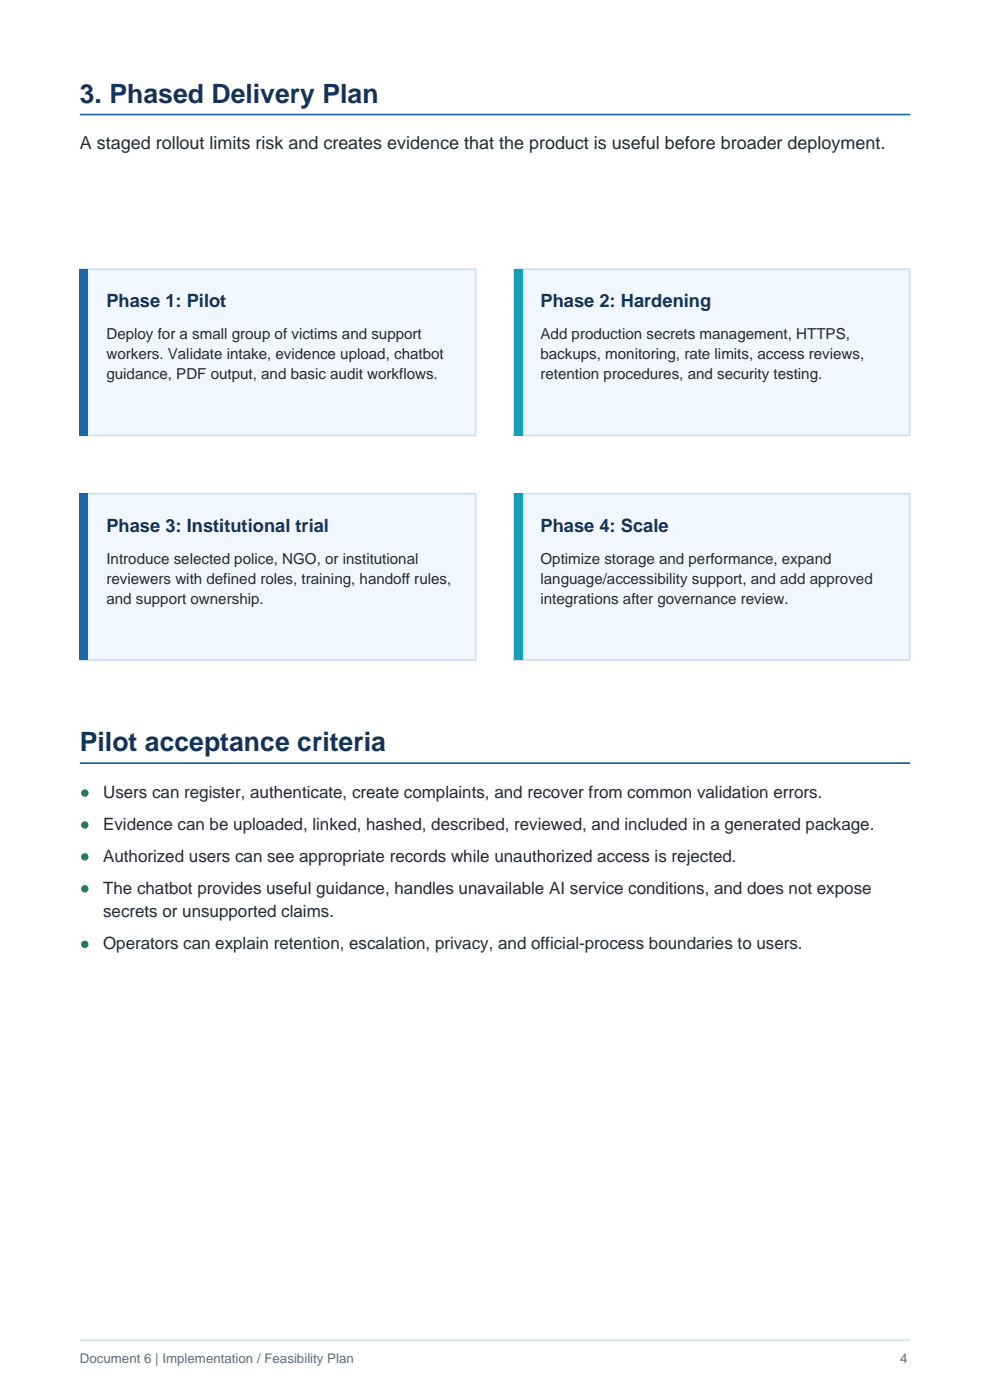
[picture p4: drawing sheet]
<svg xmlns="http://www.w3.org/2000/svg" width="210mm" height="297mm" viewBox="0 0 210 297" stroke-linecap="round" stroke-linejoin="round" font-family="sans-serif">
<defs><g id="words">
<g font-size="5.6" fill="#12335c">
<text x="16.9" y="21.8">3. Phased Delivery Plan</text>
<text x="16.9" y="159.4">Pilot acceptance criteria</text>
</g>
<g font-size="3.9" fill="#12335c">
<text x="22.6" y="65.2">Phase 1: Pilot</text>
<text x="114.7" y="65.2">Phase 2: Hardening</text>
<text x="22.6" y="112.9">Phase 3: Institutional trial</text>
<text x="114.7" y="112.9">Phase 4: Scale</text>
</g>
<text font-size="3.8" fill="#242933" x="16.9" y="31.7">A staged rollout limits risk and creates evidence that the product is useful before broader deployment.</text>
<g font-size="3.6" fill="#242933">
<text x="21.9" y="169.3">Users can register, authenticate, create complaints, and recover from common validation errors.</text>
<text x="21.9" y="176.1">Evidence can be uploaded, linked, hashed, described, reviewed, and included in a generated package.</text>
<text x="21.9" y="182.8">Authorized users can see appropriate records while unauthorized access is rejected.</text>
<text x="21.9" y="189.6">The chatbot provides useful guidance, handles unavailable AI service conditions, and does not expose</text>
<text x="21.9" y="194.6">secrets or unsupported claims.</text>
<text x="21.9" y="201.4">Operators can explain retention, escalation, privacy, and official-process boundaries to users.</text>
</g>
<g font-size="3.2" fill="#242933">
<text x="22.6" y="71.9">Deploy for a small group of victims and support</text>
<text x="114.7" y="71.9">Add production secrets management, HTTPS,</text>
<text x="22.6" y="76.2">workers. Validate intake, evidence upload, chatbot</text>
<text x="114.7" y="76.2">backups, monitoring, rate limits, access reviews,</text>
<text x="22.6" y="80.5">guidance, PDF output, and basic audit workflows.</text>
<text x="114.7" y="80.5">retention procedures, and security testing.</text>
<text x="22.6" y="119.6">Introduce selected police, NGO, or institutional</text>
<text x="114.7" y="119.6">Optimize storage and performance, expand</text>
<text x="22.6" y="123.8">reviewers with defined roles, training, handoff rules,</text>
<text x="114.7" y="123.8">language/accessibility support, and add approved</text>
<text x="22.6" y="128.1">and support ownership.</text>
<text x="114.7" y="128.1">integrations after governance review.</text>
</g>
<g font-size="2.8" fill="#616b7a">
<text x="16.9" y="289.2">Document 6 | Implementation / Feasibility Plan</text>
<text x="191" y="289.2">4</text>
</g>
</g></defs>
<path d="M16.9 24.3h176.2" fill="none" stroke="#1a66ad" stroke-width=".35"/>
<path d="M16.9 57.1h84v35.3h-84z" fill="#f0f7ff" stroke="#ccdef2" stroke-width=".35"/>
<path d="M16.9 57.1h1.8v35.3h-1.8z" fill="#1a66ad"/>
<path d="M109 57.1h84v35.3h-84z" fill="#f0f7ff" stroke="#ccdef2" stroke-width=".35"/>
<path d="M109 57.1h1.8v35.3h-1.8z" fill="#149eb8"/>
<path d="M16.9 104.7h84v35.3h-84z" fill="#f0f7ff" stroke="#ccdef2" stroke-width=".35"/>
<path d="M16.9 104.7h1.8v35.3h-1.8z" fill="#1a66ad"/>
<path d="M109 104.7h84v35.3h-84z" fill="#f0f7ff" stroke="#ccdef2" stroke-width=".35"/>
<path d="M109 104.7h1.8v35.3h-1.8z" fill="#149eb8"/>
<path d="M16.9 161.9h176.2" fill="none" stroke="#1a66ad" stroke-width=".35"/>
<g fill="#1f7a57">
<circle cx="18" cy="168.2" r=".78"/>
<circle cx="18" cy="175" r=".78"/>
<circle cx="18" cy="181.8" r=".78"/>
<circle cx="18" cy="188.6" r=".78"/>
<circle cx="18" cy="200.3" r=".78"/>
</g>
<path d="M16.9 284.3h176.2" fill="none" stroke="#c7d1e0" stroke-width=".21"/>
<use href="#words"/>
</svg>
